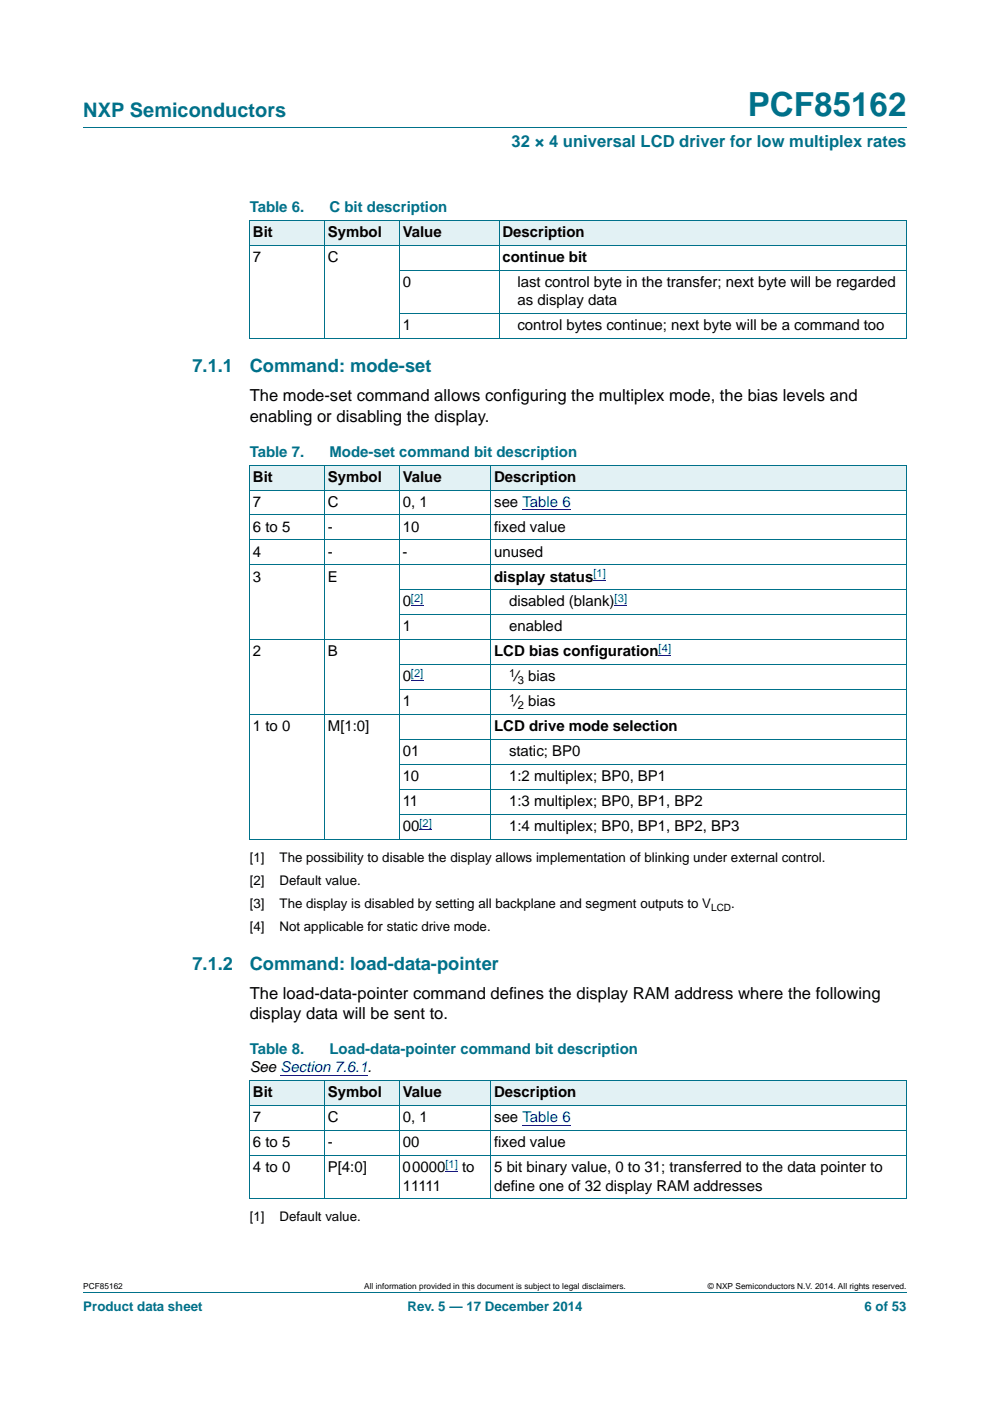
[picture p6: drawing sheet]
<svg xmlns="http://www.w3.org/2000/svg" width="210mm" height="297mm" viewBox="0 0 210 297" stroke-linecap="round" stroke-linejoin="round" font-family="sans-serif">
<defs><g id="words">
<text font-size="7" fill="#00718a" x="158.6" y="24.6">PCF85162</text>
<text font-size="4.2" fill="#00718a" x="17.7" y="24.9">NXP Semiconductors</text>
<g font-size="3.9" fill="#00718a">
<text x="40.8" y="79">7.1.1</text>
<text x="53" y="79">Command: mode-set</text>
<text x="40.8" y="205.6">7.1.2</text>
<text x="53" y="205.6">Command: load-data-pointer</text>
</g>
<text font-size="3.5" fill="#00718a" x="108.5" y="31.1">32 × 4 universal LCD driver for low multiplex rates</text>
<g font-size="3.5">
<text x="53" y="85.1">The mode-set command allows configuring the multiplex mode, the bias levels and</text>
<text x="53" y="89.5">enabling or disabling the display.</text>
<text x="53" y="211.7">The load-data-pointer command defines the display RAM address where the following</text>
<text x="53" y="216.1">display data will be sent to.</text>
</g>
<g font-size="3.2" fill="#00718a">
<text x="53" y="45">Table 6.</text>
<text x="69.9" y="45">C bit description</text>
<text x="53" y="96.8">Table 7.</text>
<text x="69.9" y="96.8">Mode-set command bit description</text>
<text x="53" y="223.5">Table 8.</text>
<text x="69.9" y="223.5">Load-data-pointer command bit description</text>
</g>
<g font-size="3.2">
<text x="53.7" y="50.3">Bit</text>
<text x="69.5" y="50.3">Symbol</text>
<text x="85.4" y="50.3">Value</text>
<text x="106.6" y="50.3">Description</text>
<text x="53.7" y="55.6">7</text>
<text x="69.5" y="55.6">C</text>
<text x="106.6" y="55.6">continue bit</text>
<text x="85.4" y="60.9">0</text>
<text x="109.7" y="60.9">last control byte in the transfer; next byte will be regarded</text>
<text x="109.7" y="64.7">as display data</text>
<text x="85.4" y="70">1</text>
<text x="109.7" y="70">control bytes continue; next byte will be a command too</text>
<text x="53.7" y="102.1">Bit</text>
<text x="53.7" y="107.4">7</text>
<text x="69.5" y="102.1">Symbol</text>
<text x="69.5" y="107.4">C</text>
<text x="85.4" y="107.4">0, 1</text>
<text x="85.4" y="102.1">Value</text>
<text x="104.8" y="102.1">Description</text>
<text x="104.8" y="107.4">see Table 6</text>
<text x="53.7" y="112.7">6 to 5</text>
<text x="69.5" y="112.7">-</text>
<text x="85.4" y="112.7">10</text>
<text x="104.8" y="112.7">fixed value</text>
<text x="53.7" y="118">4</text>
<text x="69.5" y="118">-</text>
<text x="85.4" y="118">-</text>
<text x="104.8" y="118">unused</text>
<text x="53.7" y="123.3">3</text>
<text x="69.5" y="123.3">E</text>
<text x="104.8" y="123.3">display status</text>
<text x="85.4" y="128.6">0</text>
<text x="108" y="128.6">disabled (blank)</text>
<text x="85.4" y="133.9">1</text>
<text x="108" y="133.9">enabled</text>
<text x="53.7" y="139.2">2</text>
<text x="69.5" y="139.2">B</text>
<text x="104.8" y="139.2">LCD bias configuration</text>
<text x="85.4" y="144.5">0</text>
<text x="85.4" y="149.8">1</text>
<text x="109.3" y="144.5">⁄ bias</text>
<text x="109.3" y="149.8">⁄ bias</text>
<text x="53.7" y="155">1 to 0</text>
<text x="69.5" y="155">M[1:0]</text>
<text x="104.8" y="155">LCD drive mode selection</text>
<text x="85.4" y="160.3">01</text>
<text x="108" y="160.3">static; BP0</text>
<text x="85.4" y="165.6">10</text>
<text x="108" y="165.6">1:2 multiplex; BP0, BP1</text>
<text x="85.4" y="170.9">11</text>
<text x="108" y="170.9">1:3 multiplex; BP0, BP1, BP2</text>
<text x="85.4" y="176.2">00</text>
<text x="108" y="176.2">1:4 multiplex; BP0, BP1, BP2, BP3</text>
<text x="53" y="227.4">See Section 7.6.1.</text>
<text x="53.7" y="232.7">Bit</text>
<text x="69.5" y="232.7">Symbol</text>
<text x="85.4" y="232.7">Value</text>
<text x="104.8" y="232.7">Description</text>
<text x="53.7" y="238">7</text>
<text x="69.5" y="238">C</text>
<text x="85.4" y="238">0, 1</text>
<text x="104.8" y="238">see Table 6</text>
<text x="53.7" y="243.2">6 to 5</text>
<text x="69.5" y="243.2">-</text>
<text x="85.4" y="243.2">00</text>
<text x="104.8" y="243.2">fixed value</text>
<text x="53.7" y="248.5">4 to 0</text>
<text x="69.5" y="248.5">P[4:0]</text>
<text x="85.4" y="248.5">00000</text>
<text x="98" y="248.5">to</text>
<text x="104.8" y="248.5">5 bit binary value, 0 to 31; transferred to the data pointer to</text>
<text x="85.4" y="252.4">11111</text>
<text x="104.8" y="252.4">define one of 32 display RAM addresses</text>
</g>
<g font-size="2.8">
<text x="53" y="182.7">[1]</text>
<text x="59.3" y="182.7">The possibility to disable the display allows implementation of blinking under external control.</text>
<text x="53" y="187.6">[2]</text>
<text x="59.3" y="187.6">Default value.</text>
<text x="53" y="197.5">[4]</text>
<text x="53" y="192.6">[3]</text>
<text x="59.3" y="197.5">Not applicable for static drive mode.</text>
<text x="59.3" y="192.6">The display is disabled by setting all backplane and segment outputs to V</text>
<text x="155.1" y="192.6">.</text>
<text x="53" y="258.9">[1]</text>
<text x="59.3" y="258.9">Default value.</text>
</g>
<g font-size="2.8" fill="#00718a">
<text x="17.7" y="277.9">Product data sheet</text>
<text x="86.4" y="277.9">Rev. 5 — 17 December 2014</text>
<text x="183.4" y="277.9">6 of 53</text>
</g>
<g font-size="2.4" fill="#00f">
<text x="125.9" y="122.3">[1]</text>
<text x="87.2" y="127.6">[2]</text>
<text x="130.4" y="127.6">[3]</text>
<text x="87.2" y="143.5">[2]</text>
<text x="139.7" y="138.2">[4]</text>
<text x="88.9" y="175.3">[2]</text>
<text x="94.5" y="247.6">[1]</text>
</g>
<g font-size="2.4">
<text x="108" y="143.5">1</text>
<text x="108" y="148.8">1</text>
<text x="109.8" y="145">3</text>
<text x="109.8" y="150.3">2</text>
</g>
<text font-size="2.1" x="150.8" y="193.1">LCD</text>
<g font-size="1.8">
<text x="17.7" y="273.3">PCF85162</text>
<text x="77.3" y="273.3">All information provided in this document is subject to legal disclaimers.</text>
<text x="150.1" y="273.3">© NXP Semiconductors N.V. 2014. All rights reserved.</text>
</g>
</g></defs>
<path d="M17.7 27h174.6M17.7 273.9h174.6" fill="none" stroke="#00718a" stroke-width=".21"/>
<g fill="#e2f1f4">
<path d="M53 46.7h15.8v5.3h-15.8z"/>
<path d="M68.8 46.7h15.9v5.3h-15.9z"/>
<path d="M84.7 46.7h21.2v5.3h-21.2z"/>
<path d="M105.9 46.7h86.4v5.3h-86.4z"/>
</g>
<path d="M52.9 46.7l139.4 .1v25M52.9 52h139.4M53 46.8v25M68.8 46.7v25.1M84.7 57.3h107.6M84.7 46.7v25.1M105.9 46.7v25.1M52.9 71.8h139.4M84.7 66.5h107.6" fill="none" stroke="#00718a" stroke-width=".21"/>
<g fill="#e2f1f4">
<path d="M53 98.6h15.8v5.3h-15.8z"/>
<path d="M68.8 98.6h15.9v5.3h-15.9z"/>
<path d="M84.7 98.6h19.4v5.3h-19.4z"/>
<path d="M104.1 98.6h88.2v5.3h-88.2z"/>
</g>
<path d="M110.8 108.1h10.2M87.2 128.3h2.6M125.9 123h2.6M130.4 128.3h2.6M139.7 138.9h2.6M87.2 144.2h2.6M88.9 176h2.7M59.5 228.1h18.5" fill="none" stroke="#00f" stroke-width=".21"/>
<g fill="none" stroke="#00718a" stroke-width=".21">
<path d="M52.9 98.6h139.4v79.3M53 98.6v79.3M68.8 98.6v79.4M84.7 98.6v79.4M104.1 98.6v79.4M52.9 103.9h139.4M52.9 109.2h139.4M52.9 114.5h139.4M52.9 119.8h139.4M52.9 135.6h139.4M84.7 125.1h107.6M84.7 130.4h107.6"/>
<path d="M52.9 151.5h139.4M84.7 140.9h107.6M84.7 146.2h107.6M84.7 156.8h107.6M52.9 178h139.4M84.7 162.1h107.6M84.7 167.4h107.6M84.7 172.7h107.6"/>
</g>
<g fill="#e2f1f4">
<path d="M53 229.1h15.8v5.3h-15.8z"/>
<path d="M68.8 229.1h15.9v5.3h-15.9z"/>
<path d="M84.7 229.1h19.4v5.3h-19.4z"/>
<path d="M104.1 229.1h88.2v5.3h-88.2z"/>
</g>
<path d="M110.8 238.7h10.2M94.5 248.3h2.6" fill="none" stroke="#00f" stroke-width=".21"/>
<path d="M52.9 229.1h139.4M52.9 234.4h139.4M52.9 239.7h139.4M53 229.2v24.9M68.8 229.1v25.1M84.7 229.1v25.1M104.1 229.1v25.1M192.3 229.2v24.9M52.9 245h139.4M52.9 254.2h139.4" fill="none" stroke="#00718a" stroke-width=".21"/>
<use href="#words"/>
</svg>
